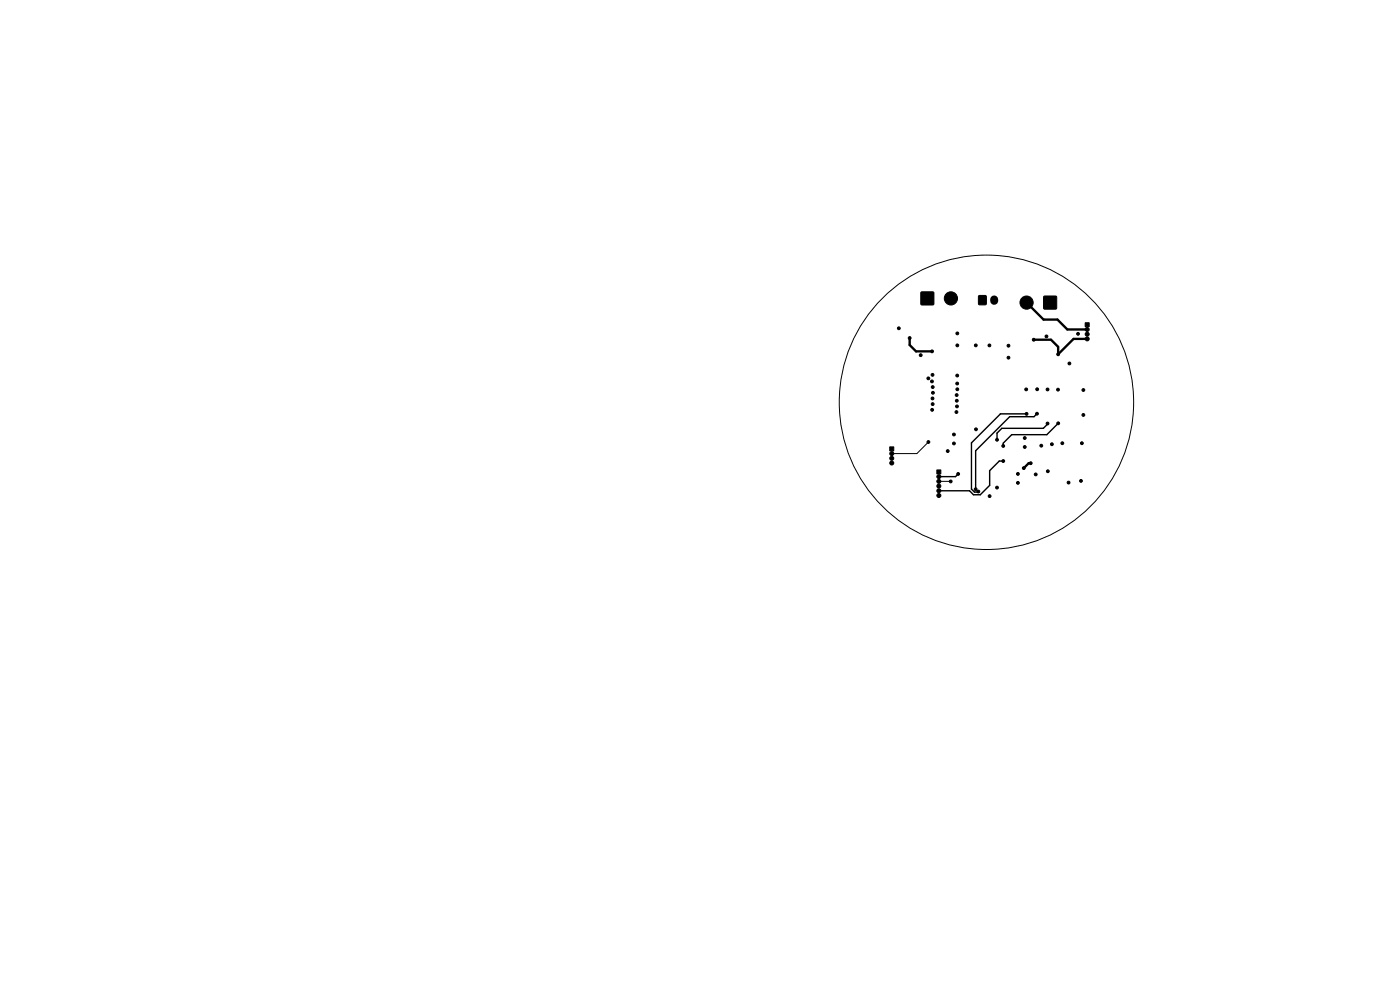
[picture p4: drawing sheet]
<svg xmlns="http://www.w3.org/2000/svg" width="297mm" height="210mm" viewBox="0 0 297 210" stroke-linecap="round" stroke-linejoin="round" font-family="sans-serif">
<g fill="#000" stroke="#000" stroke-width=".21">
<path d="M195.4 62h2.7v2.6h-2.7zM207.6 62.7h1.6v1.9h-1.6zM221.5 62.9h2.6v2.6h-2.6zM230.2 68.5h.9v.8h-.9zM188.8 94.8h.8v.8h-.8zM198.7 99.7h.9v.8h-.9z"/>
<circle cx="190.7" cy="69.6" r=".3"/>
<circle cx="193" cy="71.7" r=".3"/>
<circle cx="195.3" cy="75.3" r=".3"/>
<circle cx="197.7" cy="74.5" r=".3"/>
<circle cx="197.8" cy="79.5" r=".3"/>
<circle cx="201.7" cy="63.3" r="1.4"/>
<circle cx="203.1" cy="79.7" r=".3"/>
<circle cx="203.1" cy="70.7" r=".3"/>
<circle cx="203.1" cy="73.3" r=".3"/>
<circle cx="207" cy="73.3" r=".3"/>
<circle cx="209.9" cy="73.3" r=".3"/>
<circle cx="213.9" cy="75.9" r=".3"/>
<circle cx="213.9" cy="73.3" r=".3"/>
<circle cx="217.8" cy="64.2" r="1.4"/>
<circle cx="219.3" cy="72.1" r=".3"/>
<circle cx="222" cy="71.4" r=".3"/>
<circle cx="224.5" cy="75.2" r=".3"/>
<circle cx="226.9" cy="77.1" r=".3"/>
<circle cx="228.7" cy="70.8" r=".3"/>
<circle cx="230.6" cy="70.9" r=".43"/>
<circle cx="230.6" cy="71.9" r=".43"/>
<circle cx="230.6" cy="69.9" r=".43"/>
<circle cx="189.2" cy="96.2" r=".42"/>
<circle cx="189.2" cy="97.2" r=".42"/>
<circle cx="189.2" cy="98.2" r=".42"/>
<circle cx="196.9" cy="80.3" r=".3"/>
<circle cx="197" cy="93.8" r=".3"/>
<circle cx="197.7" cy="80.9" r=".3"/>
<circle cx="197.7" cy="86.9" r=".3"/>
<circle cx="197.8" cy="84.5" r=".3"/>
<circle cx="197.9" cy="85.7" r=".3"/>
<circle cx="197.9" cy="82.1" r=".3"/>
<circle cx="197.9" cy="83.3" r=".3"/>
<circle cx="201.1" cy="95.7" r=".3"/>
<circle cx="202.4" cy="94.1" r=".3"/>
<circle cx="202.4" cy="92.2" r=".3"/>
<circle cx="202.9" cy="87.4" r=".3"/>
<circle cx="202.9" cy="83.8" r=".3"/>
<circle cx="203" cy="85" r=".3"/>
<circle cx="203" cy="86.2" r=".3"/>
<circle cx="203.1" cy="81.4" r=".3"/>
<circle cx="203.1" cy="82.6" r=".3"/>
<circle cx="207.1" cy="91.1" r=".3"/>
<circle cx="211.5" cy="93.3" r=".3"/>
<circle cx="212.8" cy="97.8" r=".3"/>
<circle cx="212.8" cy="94.6" r=".3"/>
<circle cx="217.2" cy="99.3" r=".3"/>
<circle cx="217.4" cy="92.9" r=".3"/>
<circle cx="217.4" cy="94.8" r=".3"/>
<circle cx="217.7" cy="82.6" r=".3"/>
<circle cx="217.8" cy="87.8" r=".3"/>
<circle cx="218.7" cy="98.3" r=".3"/>
<circle cx="220" cy="87.8" r=".3"/>
<circle cx="220" cy="82.6" r=".3"/>
<circle cx="220.9" cy="94.5" r=".3"/>
<circle cx="222.2" cy="89.8" r=".3"/>
<circle cx="222.2" cy="82.6" r=".3"/>
<circle cx="222.3" cy="100" r=".3"/>
<circle cx="223.2" cy="94.2" r=".3"/>
<circle cx="224.5" cy="82.7" r=".3"/>
<circle cx="224.5" cy="89.8" r=".3"/>
<circle cx="225.4" cy="94" r=".3"/>
<circle cx="229.5" cy="94" r=".3"/>
<circle cx="229.8" cy="82.7" r=".3"/>
<circle cx="229.8" cy="88" r=".3"/>
<circle cx="199.2" cy="101.1" r=".42"/>
<circle cx="199.2" cy="105.1" r=".42"/>
<circle cx="199.2" cy="104.1" r=".43"/>
<circle cx="199.2" cy="102.1" r=".43"/>
<circle cx="199.2" cy="103.1" r=".43"/>
<circle cx="201.7" cy="102.1" r=".3"/>
<circle cx="203.3" cy="100.5" r=".3"/>
<circle cx="207" cy="103.8" r=".3"/>
<circle cx="207.6" cy="104.3" r=".3"/>
<circle cx="209.9" cy="105.2" r=".3"/>
<circle cx="211.5" cy="103.4" r=".3"/>
<circle cx="215.9" cy="100.5" r=".3"/>
<circle cx="215.9" cy="102.4" r=".3"/>
<circle cx="219.7" cy="100.6" r=".3"/>
<circle cx="226.7" cy="102.4" r=".3"/>
<circle cx="229.3" cy="102" r=".3"/>
</g>
<path d="M210.9 63.5v.3" fill="none" stroke="#000" stroke-width="1.7"/>
<path d="M212.8 97.8h-.8l-2 2v3.2l-2 2h-1.5l-.8-.9h-6.5M217.8 87.8h-5.6l-6.1 6.1v9.8l.6 .7 .9-.1M220 87.8l-.6 .6h-5.2l-7.2 7.2v8.2M222.2 89.8l-.9 1.1h-8.8l-1 1v1.4M224.5 89.8l-2.4 2.4h-7.5l-1.8 1.8v.6M203.3 100.5l-.6 .6h-3.5" fill="none" stroke="#000" stroke-width=".3"/>
<path d="M193 71.7v1.5l1.3 1.3h3.4M217.8 64.2l3.6 3.6h2.9l2.1 2.1h4.2M230.6 71.9h-2.9l-3.2 3.3v-1.6l-1.5-1.5h-3.7M218.7 98.3h-.5l-1 1" fill="none" stroke="#000" stroke-width=".5"/>
<g fill="none" stroke="#000" stroke-width=".21">
<path d="M197 93.8l-2.5 2.4h-5.3M199.2 102.1h2.5"/>
<circle cx="209.3" cy="85.3" r="31.2"/>
</g>
</svg>
